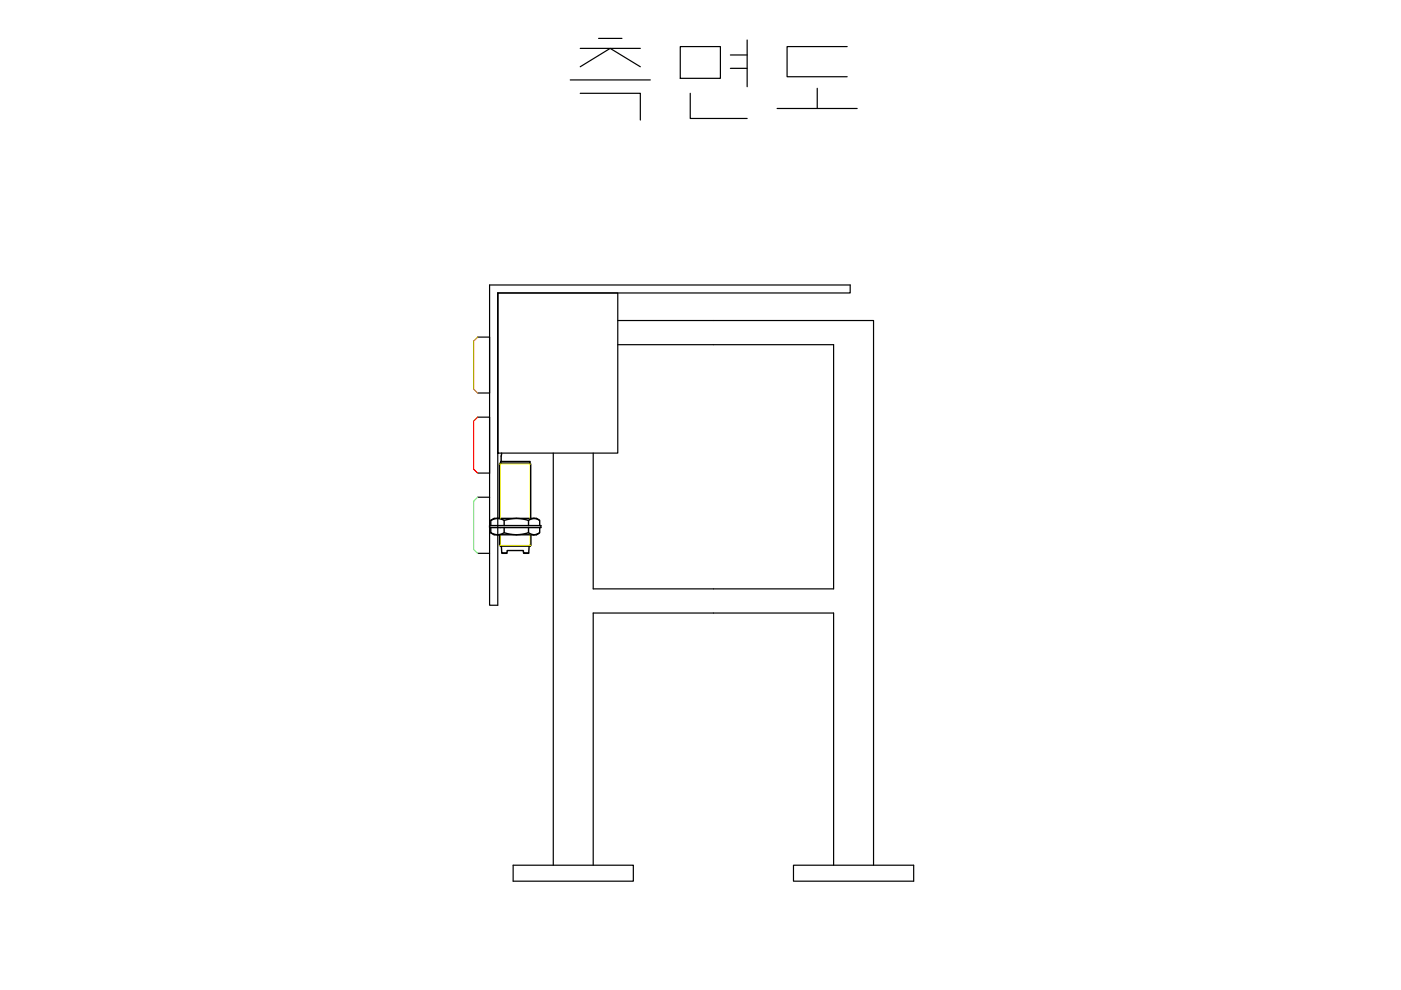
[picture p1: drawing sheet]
<svg xmlns="http://www.w3.org/2000/svg" width="297mm" height="210mm" viewBox="0 0 297 210" stroke-linecap="round" stroke-linejoin="round" font-family="sans-serif">
<defs><g id="words">
<text font-size="24.3" x="119.6" y="26.8">측면도</text>
</g></defs>
<!-- layer: 0 -->
<g fill="none" stroke="#000" stroke-width=".25">
<path d="M101.3 71.5h2.5M103.8 60.4v67.9h1.7v-66.2h25.5v34h-25.5v-34h74.8v-1.7zM131 73.1h45.7v51.8h-50.9v-28.8M131 68h54.2v115.4M101.3 88.4h2.5M101.3 83.3h2.5M117.3 96.1v87.3M101.3 117.3h2.5M101.3 105.4h2.5M101.3 100.3h2.5M108.8 183.4h25.5v3.4h-25.5zM125.8 183.4v-53.4h50.9v53.4"/>
<path d="M168.2 183.4h25.5v3.4h-25.5z"/>
</g>
<!-- layer: green -->
<path d="M101.3 105.4l-.9 .9v10.2l.9 .8" fill="none" stroke="#7fff7f" stroke-width=".25"/>
<!-- layer: red -->
<path d="M101.3 88.4l-.9 .9v10.2l.9 .8" fill="none" stroke="#f00" stroke-width=".25"/>
<!-- layer: yellow -->
<path d="M101.3 71.5l-.9 .8v10.2l.9 .8" fill="none" stroke="#ff7f00" stroke-width=".25"/>
<!-- layer: Z_OM_OUTLINE -->
<g fill="none" stroke="#000" stroke-width=".3">
<path d="M106 98.2v.2M106.2 98.2v-.4h6.2v.4M106.3 96.1v1.7M112.4 98.2h-6.3l-.2 .2v11.5M112.4 98.2l.1 .2v11.5M103.8 111.4h10.9v.5h-10.9zM104.1 111.9v1.1l1.4 .4h-.7l-.7-.4M104.1 110.3l.7-.4h.7l-1.4 .4v1.1M105.9 113.4v2.2l.2 .2h6.3l.2-.2v-2.2M106.3 115.8l.1 1.4h1.1v-.5h3.5v.5h1.1l.1-1.4M106.4 117.2h1.1M106.9 111.9v1.1a8.1 8.1 0 0 0 5.2 0v-1.1"/>
<path d="M106.9 113l-1.4 .4h7.7l-1.1-.4M106.9 111.4v-1.1a8.1 8.1 0 0 1 5.2 0v1.1M106.9 110.3l-1.4-.4h7.7l-1.1 .4M111 117.2h1.1M112.4 113.4v.2M112.4 115.6v.2M114.3 110.3l-.6-.4h-.5l1.2 .4v1.1M114.4 111.9v1.1l-1.2 .4h.5l.6-.4"/>
</g>
<!-- layer: Z_OM_THIN_LINE -->
<path d="M105.9 98.4h6.6M106 98.2v11.7M112.4 98.2v11.7M105.9 115.6h6.7M106.1 113.4v2.4M112.4 113.4v2.4" fill="none" stroke="#ff0" stroke-width=".21"/>
<use href="#words"/>
</svg>
